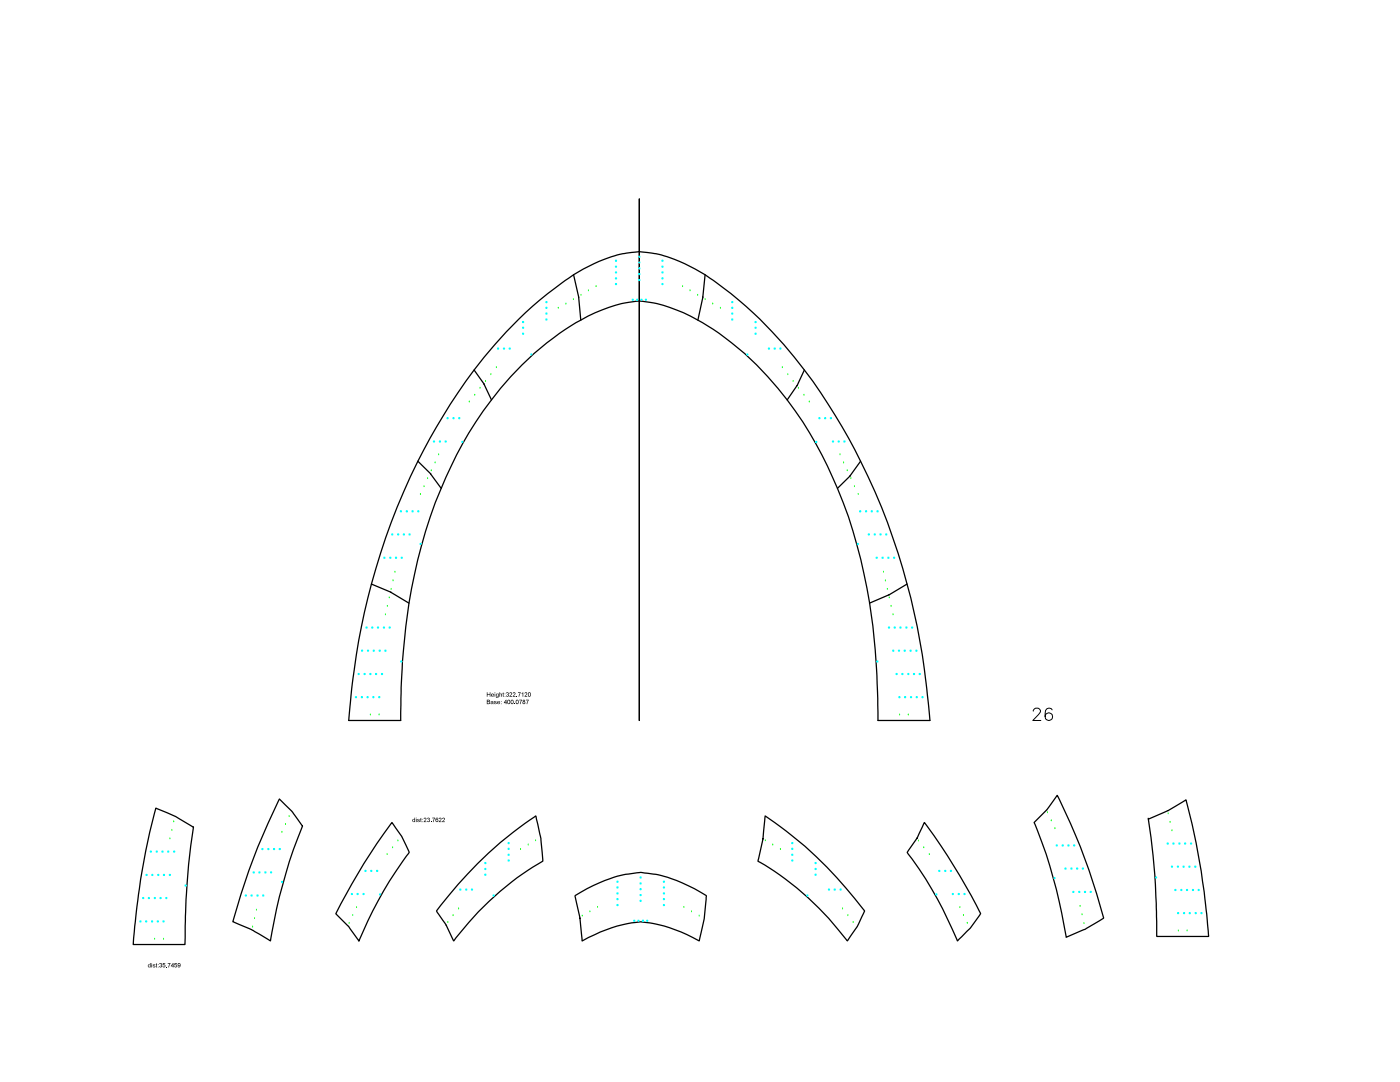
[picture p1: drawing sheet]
<svg xmlns="http://www.w3.org/2000/svg" width="279mm" height="216mm" viewBox="0 0 279 216" stroke-linecap="round" stroke-linejoin="round" font-family="sans-serif">
<g fill="#000">
<path d="M97.2 138.1h.1v.4h.4v-.4h.2v.9h-.2v-.4h-.4v.4h-.1zM99.7 138.1h.1v.4a.21 .21 0 0 1 .3-.1 .21 .21 0 0 1 .1 .2v.4h-.1l-.2-.5-.1 .5h-.1zM100.3 138.2h.2l.1 .2v.6h-.2zM101.1 138.2h.4l-.1 .3a.28 .28 0 0 1 0 .5 .28 .28 0 0 1-.4-.2l.2 .1a.17 .17 0 0 0 .2-.1 .17 .17 0 0 0-.2-.2l.2-.3h-.4zM101.7 138.2a.33 .33 0 0 1 .5 .3 .33 .33 0 0 1-.4 .3l.4 .1v.1h-.5l.3-.5a.15 .15 0 0 0 0-.2 .15 .15 0 0 0-.2 .1h-.1zM102.4 138.2a.33 .33 0 0 1 .5 .3 .33 .33 0 0 1-.4 .3l.4 .1v.1h-.6l.4-.5a.15 .15 0 0 0 0-.2 .15 .15 0 0 0-.2 .1h-.2zM103.1 138.9l.1 .1zM103.4 138.1h.5l-.3 .9h-.1v-.2l.3-.5h-.4zM103.6 139.6h.6l-.3 .9h-.1v-.2l.3-.6h-.5zM104.1 138.4l.3-.3v.9h-.1v-.7l-.2 .2zM105 139.6h.5l-.3 .9h-.1v-.2l.3-.6h-.4zM104.8 138.2a.33 .33 0 0 1 .4 .3 .33 .33 0 0 1-.3 .3l.3 .1v.1h-.5l.4-.5a.15 .15 0 0 0-.1-.2 .15 .15 0 0 0-.2 .1h-.1z"/>
<path d="M98.6 139.9h.3l.2 .1h-.3v.1a.25 .25 0 0 1 .3 .1 .25 .25 0 0 1-.1 .3 .25 .25 0 0 1-.3 0l-.1-.2 .3 .1 .1-.1-.4-.2zM102.7 140.4l.1 .1zM83.3 163.5l.3-.1 .2 .2-.3-.1-.1 .1a.25 .25 0 0 1 .4 .1 .25 .25 0 0 1-.1 .4 .25 .25 0 0 1-.4-.1v-.2l.2 .2 .2-.1-.4-.2zM83.9 163.3l.2-.1v.2v.6h-.2zM84.6 163.2a.33 .33 0 0 1 .5 .3 .33 .33 0 0 1-.4 .4h.4v.1h-.5l.3-.5a.15 .15 0 0 0 0-.2 .15 .15 0 0 0-.2 .1h-.1zM85.3 163.2h.4l-.1 .4a.28 .28 0 0 1 0 .4 .28 .28 0 0 1-.4-.2l.2 .1a.17 .17 0 0 0 .3-.1 .18 .18 0 0 0-.3-.2l.2-.2h-.4zM86 163.9l.1 .1zM86.3 163.2h.5l-.3 .8h-.1v-.2l.3-.5h-.4zM87.7 163.2a.33 .33 0 0 1 .4 .3 .33 .33 0 0 1-.3 .4h.3v.1h-.5l.3-.5a.15 .15 0 0 0 0-.2 .15 .15 0 0 0-.2 .1h-.1zM88.3 163.2a.33 .33 0 0 1 .5 .3 .33 .33 0 0 1-.4 .4h.4v.1h-.6l.4-.5a.15 .15 0 0 0 0-.2 .15 .15 0 0 0-.2 .1h-.2zM30.5 192.5l.3-.1 .2 .2-.3-.1-.1 .1a.25 .25 0 0 1 .4 .1 .25 .25 0 0 1-.1 .4 .25 .25 0 0 1-.3-.1l-.1-.2 .2 .2 .2-.1-.4-.2zM31.1 192.3l.2-.1v.2v.6h-.2z"/>
<path d="M31.9 192.2h.3v.4a.28 .28 0 0 1 0 .4 .28 .28 0 0 1-.4-.2l.1 .1a.17 .17 0 0 0 .3-.1 .17 .17 0 0 0-.2-.2l.2-.2h-.4zM32.5 192.2h.5v.1h-.4v.2a.29 .29 0 0 1 .4 .2 .29 .29 0 0 1-.2 .4 .29 .29 0 0 1-.4-.3h.2a.18 .18 0 0 0 .2 .1 .18 .18 0 0 0 .1-.2 .18 .18 0 0 0-.2-.1h-.3zM33.2 192.9l.1 .1zM33.5 192.2h.5l-.3 .8h-.1v-.2l.3-.5h-.4zM34.9 192.2h.4v.1h-.3l-.1 .2a.29 .29 0 0 1 .4 .2 .29 .29 0 0 1-.2 .4 .29 .29 0 0 1-.3-.3h.1a.18 .18 0 0 0 .2 .1 .18 .18 0 0 0 .1-.2 .18 .18 0 0 0-.2-.1h-.2z"/>
<path d="M98.1 138.5a.29 .29 0 0 1 .3-.1 .29 .29 0 0 1 .2 .3h-.5a.24 .24 0 0 0 .2 .2 .24 .24 0 0 0 .3-.1 .31 .31 0 0 1-.5 .2 .31 .31 0 0 1 0-.5zM98.2 138.5l-.1 .1h.4l-.1-.1z"/>
<path d="M98.7 138.1l.1 .2zM98.7 138.4h.1v.6h-.1z"/>
<path d="M99 138.5l.5-.1v.5a.28 .28 0 0 1-.2 .4 .28 .28 0 0 1-.3-.2l.3 .1 .1-.3a.29 .29 0 0 1-.4 0 .29 .29 0 0 1 0-.4zM99.1 138.5l.1 .4a.2 .2 0 0 0 .2-.2 .2 .2 0 0 0-.3-.2z"/>
<path d="M100 139.9l.1 .1zM100 140.4l.1 .1z"/>
<path d="M100.7 138.4l.2 .1zM100.7 138.9l.2 .1z"/>
<path d="M105.4 138.2a.39 .39 0 0 1 .6 .4 .39 .39 0 0 1-.6 .4zM105.5 138.3l.1 .6a.28 .28 0 0 0 .2-.3 .28 .28 0 0 0-.3-.3z"/>
<path d="M97.2 139.6l.6 .1-.1 .7-.5 .1zM97.3 139.7v.3l.4-.1zM97.3 140.1v.3l.4-.1-.1-.2z"/>
<path d="M98 140l.1-.1a.35 .35 0 0 1 .4 .2 .35 .35 0 0 1-.1 .4h-.1a.21 .21 0 0 1-.3 0 .21 .21 0 0 1 0-.3 .21 .21 0 0 1 .3-.1v-.1l-.4 .1zM98.1 140.3l.1 .1 .1-.2z"/>
<path d="M99.3 140a.3 .3 0 0 1 .3-.1 .3 .3 0 0 1 .2 .3h-.5a.24 .24 0 0 0 .2 .2 .24 .24 0 0 0 .3-.1 .31 .31 0 0 1-.5 .2 .31 .31 0 0 1 0-.5zM99.4 140l-.1 .1h.4l-.1-.1z"/>
<path d="M101 139.6l.2 .6-.1 .3h-.2v-.2h-.3zM100.9 139.8l-.2 .4h.2z"/>
<path d="M101.3 139.7a.39 .39 0 0 1 .6 .4 .39 .39 0 0 1-.6 .3zM101.4 139.8l.1 .6a.28 .28 0 0 0 .2-.3 .28 .28 0 0 0-.3-.3z"/>
<path d="M102 139.7a.39 .39 0 0 1 .5 .4 .39 .39 0 0 1-.5 .3zM102.1 139.8v.6a.28 .28 0 0 0 .3-.3 .28 .28 0 0 0-.3-.3z"/>
<path d="M103 139.7a.39 .39 0 0 1 .5 .4 .39 .39 0 0 1-.5 .3zM103.1 139.8v.6a.28 .28 0 0 0 .3-.3 .28 .28 0 0 0-.3-.3z"/>
<path d="M104.4 139.7a.23 .23 0 0 1 .3 0 .23 .23 0 0 1 0 .3 .26 .26 0 0 1 .1 .4 .26 .26 0 0 1-.4 0 .26 .26 0 0 1 0-.4l-.1-.1zM104.4 139.8a.15 .15 0 0 0 .3 0 .15 .15 0 0 0-.3 0zM104.4 140.2a.16 .16 0 0 0 .3 0 .16 .16 0 0 0-.3 0z"/>
<path d="M82.4 163.5h.3v-.3h.1v.8h-.1a.29 .29 0 0 1-.4-.1 .29 .29 0 0 1 .1-.4zM82.5 163.6v.3a.2 .2 0 0 0 .2-.2 .2 .2 0 0 0-.2-.1z"/>
<path d="M83 163.2l.1 .1zM83 163.4h.1v.6h-.1z"/>
<path d="M84.3 163.4l.1 .1zM84.3 163.9l.1 .1z"/>
<path d="M87 163.3l.3-.1 .2 .2-.4-.1-.1 .3a.29 .29 0 0 1 .5 .1 .29 .29 0 0 1-.2 .4 .29 .29 0 0 1-.4-.3zM87 163.7a.2 .2 0 0 0 .4 0 .2 .2 0 0 0-.4 0z"/>
<path d="M29.6 192.5h.3v-.3h.1v.8h-.1a.29 .29 0 0 1-.4-.1 .29 .29 0 0 1 .1-.4zM29.7 192.5v.4a.2 .2 0 0 0 .2-.2 .2 .2 0 0 0-.2-.2z"/>
<path d="M30.2 192.2l.1 .1zM30.2 192.4h.1v.6h-.1z"/>
<path d="M31.5 192.4l.1 .1zM31.5 192.9l.1 .1z"/>
<path d="M34.5 192.2l.2 .5-.1 .3h-.1v-.2h-.4zM34.5 192.4l-.3 .3h.3z"/>
<path d="M35.5 192.2a.38 .38 0 0 1 .5 .4 .38 .38 0 0 1-.5 .3h.3l.1-.3a.28 .28 0 0 1-.4 .1 .28 .28 0 0 1 0-.5zM35.6 192.5a.17 .17 0 0 0 .3 0 .17 .17 0 0 0-.3 0z"/>
</g>
<path d="M206.2 141.9l.1-.3 .4-.3 .7 .1a.52 .52 0 0 1 .1 .8l-1.4 1.6h1.6M210 141.6a.73 .73 0 0 0-.7-.3 .73 .73 0 0 0-.6 .5 1.84 1.84 0 0 0 .2 1.8 .74 .74 0 0 0 1.1-.3 .74 .74 0 0 0-.5-1 .74 .74 0 0 0-.9 .7" fill="none" stroke="#000" stroke-width=".2"/>
<path d="M127.6 39.7v104.1M127.6 50.2l-.6 .1a26.2 26.2 0 0 0-13.5 5.2 81.3 81.3 0 0 0-22.1 22.9 132.4 132.4 0 0 0-21.3 60.3l-.5 5.1h10.4a142.2 142.2 0 0 1 3.4-32 86.1 86.1 0 0 1 16.5-34.3 53.8 53.8 0 0 1 18.9-15.1 23.9 23.9 0 0 1 8.8-2.3" fill="none" stroke="#000" stroke-width=".25"/>
<g fill="none" stroke="#0f0" stroke-width=".2">
<path d="M114.4 59.8h.1M116 58.9h.1M117.4 58h.1M119 57.2h.1M94.7 78.9h.1M95.8 77.5h.1M96.9 76.1h.1M98 74.8h.1M99.1 73.4h.1M111.4 61.5h.1M112.9 60.7h.1M83.9 98.7h.1"/>
<path d="M84.6 97.1h.1M85.3 95.5h.1M86.1 93.9h.1M86.8 92.4h.1M87.5 90.8h.1M93.6 80.2h.1M77.7 119.3h.1M78.1 117.6h.1M78.4 115.9h.1M78.8 114.2h.1M76.9 122.7h.1M77.3 121h.1"/>
<path d="M73.9 142.7h.1M75.6 142.7h.1"/>
</g>
<circle cx="75.7" cy="139.1" r=".13" fill="none" stroke="#0ff" stroke-width=".2"/>
<circle cx="74.5" cy="139.1" r=".13" fill="none" stroke="#0ff" stroke-width=".2"/>
<circle cx="73.4" cy="139.1" r=".13" fill="none" stroke="#0ff" stroke-width=".2"/>
<circle cx="72.2" cy="139.1" r=".13" fill="none" stroke="#0ff" stroke-width=".2"/>
<circle cx="71" cy="139.1" r=".13" fill="none" stroke="#0ff" stroke-width=".2"/>
<circle cx="76.2" cy="134.5" r=".13" fill="none" stroke="#0ff" stroke-width=".2"/>
<circle cx="75.1" cy="134.5" r=".13" fill="none" stroke="#0ff" stroke-width=".2"/>
<circle cx="73.9" cy="134.5" r=".13" fill="none" stroke="#0ff" stroke-width=".2"/>
<circle cx="72.8" cy="134.5" r=".13" fill="none" stroke="#0ff" stroke-width=".2"/>
<circle cx="71.6" cy="134.5" r=".13" fill="none" stroke="#0ff" stroke-width=".2"/>
<circle cx="76.9" cy="129.8" r=".13" fill="none" stroke="#0ff" stroke-width=".2"/>
<circle cx="75.8" cy="129.8" r=".13" fill="none" stroke="#0ff" stroke-width=".2"/>
<circle cx="74.6" cy="129.8" r=".13" fill="none" stroke="#0ff" stroke-width=".2"/>
<circle cx="73.4" cy="129.8" r=".13" fill="none" stroke="#0ff" stroke-width=".2"/>
<circle cx="72.3" cy="129.8" r=".13" fill="none" stroke="#0ff" stroke-width=".2"/>
<circle cx="77.8" cy="125.2" r=".13" fill="none" stroke="#0ff" stroke-width=".2"/>
<circle cx="76.6" cy="125.2" r=".13" fill="none" stroke="#0ff" stroke-width=".2"/>
<circle cx="75.4" cy="125.2" r=".13" fill="none" stroke="#0ff" stroke-width=".2"/>
<circle cx="74.3" cy="125.2" r=".13" fill="none" stroke="#0ff" stroke-width=".2"/>
<circle cx="73.2" cy="125.2" r=".13" fill="none" stroke="#0ff" stroke-width=".2"/>
<circle cx="80.2" cy="111.3" r=".13" fill="none" stroke="#0ff" stroke-width=".2"/>
<circle cx="79" cy="111.3" r=".13" fill="none" stroke="#0ff" stroke-width=".2"/>
<circle cx="77.9" cy="111.3" r=".13" fill="none" stroke="#0ff" stroke-width=".2"/>
<circle cx="76.7" cy="111.3" r=".13" fill="none" stroke="#0ff" stroke-width=".2"/>
<circle cx="81.7" cy="106.6" r=".13" fill="none" stroke="#0ff" stroke-width=".2"/>
<circle cx="80.6" cy="106.6" r=".13" fill="none" stroke="#0ff" stroke-width=".2"/>
<circle cx="79.5" cy="106.6" r=".13" fill="none" stroke="#0ff" stroke-width=".2"/>
<circle cx="78.3" cy="106.6" r=".13" fill="none" stroke="#0ff" stroke-width=".2"/>
<circle cx="83.5" cy="102" r=".13" fill="none" stroke="#0ff" stroke-width=".2"/>
<circle cx="82.3" cy="102" r=".13" fill="none" stroke="#0ff" stroke-width=".2"/>
<circle cx="81.2" cy="102" r=".13" fill="none" stroke="#0ff" stroke-width=".2"/>
<circle cx="80" cy="102" r=".13" fill="none" stroke="#0ff" stroke-width=".2"/>
<circle cx="88.9" cy="88.1" r=".13" fill="none" stroke="#0ff" stroke-width=".2"/>
<circle cx="87.8" cy="88.1" r=".13" fill="none" stroke="#0ff" stroke-width=".2"/>
<circle cx="86.6" cy="88.1" r=".13" fill="none" stroke="#0ff" stroke-width=".2"/>
<circle cx="91.7" cy="83.4" r=".13" fill="none" stroke="#0ff" stroke-width=".2"/>
<circle cx="90.5" cy="83.4" r=".13" fill="none" stroke="#0ff" stroke-width=".2"/>
<circle cx="89.3" cy="83.4" r=".13" fill="none" stroke="#0ff" stroke-width=".2"/>
<circle cx="101.7" cy="69.6" r=".13" fill="none" stroke="#0ff" stroke-width=".2"/>
<circle cx="100.6" cy="69.6" r=".13" fill="none" stroke="#0ff" stroke-width=".2"/>
<circle cx="99.4" cy="69.6" r=".13" fill="none" stroke="#0ff" stroke-width=".2"/>
<circle cx="104.4" cy="66.6" r=".13" fill="none" stroke="#0ff" stroke-width=".2"/>
<circle cx="104.4" cy="65.4" r=".13" fill="none" stroke="#0ff" stroke-width=".2"/>
<circle cx="104.4" cy="64.3" r=".13" fill="none" stroke="#0ff" stroke-width=".2"/>
<circle cx="109.1" cy="63.8" r=".13" fill="none" stroke="#0ff" stroke-width=".2"/>
<circle cx="109.1" cy="62.6" r=".13" fill="none" stroke="#0ff" stroke-width=".2"/>
<circle cx="109.1" cy="61.4" r=".13" fill="none" stroke="#0ff" stroke-width=".2"/>
<circle cx="109.1" cy="60.3" r=".13" fill="none" stroke="#0ff" stroke-width=".2"/>
<circle cx="122.9" cy="56.7" r=".13" fill="none" stroke="#0ff" stroke-width=".2"/>
<circle cx="122.9" cy="55.5" r=".13" fill="none" stroke="#0ff" stroke-width=".2"/>
<circle cx="122.9" cy="54.4" r=".13" fill="none" stroke="#0ff" stroke-width=".2"/>
<circle cx="122.9" cy="53.2" r=".13" fill="none" stroke="#0ff" stroke-width=".2"/>
<circle cx="122.9" cy="52" r=".13" fill="none" stroke="#0ff" stroke-width=".2"/>
<path d="M127.6 39.7v104.1M114.5 54.8l1 4.5M115.5 59.3l.4 4.6M127.6 50.2h.2a26.4 26.4 0 0 1 13.9 5.3 82.9 82.9 0 0 1 22.1 22.9 133.2 133.2 0 0 1 21.5 62.5l.3 2.9h-10.4v-3.2a125.3 125.3 0 0 0-5.9-37.5 79.6 79.6 0 0 0-18.3-30.3 46.9 46.9 0 0 0-18.6-11.9l-1.9-.4-2.9-.4M94.6 73.8l2 2.8M96.6 76.7l1.5 3.1M83.4 92l2.5 2.5M85.9 94.6l2.2 2.9M74.1 116.5l3.9 1.7M78 118.2l3.6 2.2" fill="none" stroke="#000" stroke-width=".25"/>
<circle cx="132.2" cy="56.7" r=".13" fill="none" stroke="#0ff" stroke-width=".2"/>
<circle cx="132.2" cy="55.5" r=".13" fill="none" stroke="#0ff" stroke-width=".2"/>
<circle cx="132.2" cy="54.4" r=".13" fill="none" stroke="#0ff" stroke-width=".2"/>
<circle cx="132.2" cy="53.2" r=".13" fill="none" stroke="#0ff" stroke-width=".2"/>
<circle cx="132.2" cy="52" r=".13" fill="none" stroke="#0ff" stroke-width=".2"/>
<path d="M140.7 54.8l-.4 4.6-1 4.5M159 77l-1.9 2.8M160.5 73.8l-1.4 3.1M169.7 95l-2.6 2.5M171.7 92l-2 2.9M177.4 118.7l-3.9 1.7M181 116.5l-3.6 2.2" fill="none" stroke="#000" stroke-width=".25"/>
<circle cx="127.6" cy="55.9" r=".13" fill="none" stroke="#0ff" stroke-width=".2"/>
<circle cx="127.6" cy="54.7" r=".13" fill="none" stroke="#0ff" stroke-width=".2"/>
<circle cx="127.6" cy="53.6" r=".13" fill="none" stroke="#0ff" stroke-width=".2"/>
<circle cx="127.6" cy="52.4" r=".13" fill="none" stroke="#0ff" stroke-width=".2"/>
<circle cx="127.6" cy="51.2" r=".13" fill="none" stroke="#0ff" stroke-width=".2"/>
<path d="M115.5 59.3h.1M140.3 59.4h.1M96.6 76.6v.1M159.1 76.9l-.1 .1M85.9 94.5v.1M169.7 94.9v.1M78 118.2h.1M177.4 118.7h.1" fill="none" stroke="#000" stroke-width=".25"/>
<g fill="none" stroke="#0f0" stroke-width=".2">
<path d="M136.2 57.2h.1M137.7 58h.1M139.2 58.9h.1M140.7 59.8h.1M142.2 60.7h.1M143.8 61.5h.1M156.1 73.4h.1M157.2 74.8h.1M158.3 76.1h.1M159.3 77.5h.1M160.4 78.9h.1M161.5 80.2h.1"/>
<path d="M167.6 90.8h.1M168.4 92.4h.1M169.1 93.9h.1M169.8 95.5h.1M170.5 97.1h.1M171.3 98.7h.1M176.3 114.2h.1M176.7 115.9h.1M177.1 117.6h.1M177.5 119.3h.1M177.8 121h.1M178.2 122.7h.1"/>
<path d="M179.5 142.7h.1M181.3 142.7h.1"/>
</g>
<circle cx="80.1" cy="132" r=".13" fill="none" stroke="#0ff" stroke-width=".2"/>
<circle cx="83.9" cy="108.5" r=".13" fill="none" stroke="#0ff" stroke-width=".2"/>
<circle cx="92.3" cy="88.2" r=".13" fill="none" stroke="#0ff" stroke-width=".2"/>
<circle cx="106" cy="70.7" r=".13" fill="none" stroke="#0ff" stroke-width=".2"/>
<circle cx="127.2" cy="59.8" r=".13" fill="none" stroke="#0ff" stroke-width=".2"/>
<circle cx="128" cy="59.8" r=".13" fill="none" stroke="#0ff" stroke-width=".2"/>
<circle cx="126.3" cy="59.8" r=".13" fill="none" stroke="#0ff" stroke-width=".2"/>
<circle cx="128.9" cy="59.8" r=".13" fill="none" stroke="#0ff" stroke-width=".2"/>
<circle cx="179.5" cy="139.1" r=".13" fill="none" stroke="#0ff" stroke-width=".2"/>
<circle cx="180.6" cy="139.1" r=".13" fill="none" stroke="#0ff" stroke-width=".2"/>
<circle cx="181.8" cy="139.1" r=".13" fill="none" stroke="#0ff" stroke-width=".2"/>
<circle cx="183" cy="139.1" r=".13" fill="none" stroke="#0ff" stroke-width=".2"/>
<circle cx="184.1" cy="139.1" r=".13" fill="none" stroke="#0ff" stroke-width=".2"/>
<circle cx="178.9" cy="134.5" r=".13" fill="none" stroke="#0ff" stroke-width=".2"/>
<circle cx="180.1" cy="134.5" r=".13" fill="none" stroke="#0ff" stroke-width=".2"/>
<circle cx="181.3" cy="134.5" r=".13" fill="none" stroke="#0ff" stroke-width=".2"/>
<circle cx="182.4" cy="134.5" r=".13" fill="none" stroke="#0ff" stroke-width=".2"/>
<circle cx="183.6" cy="134.5" r=".13" fill="none" stroke="#0ff" stroke-width=".2"/>
<circle cx="178.3" cy="129.8" r=".13" fill="none" stroke="#0ff" stroke-width=".2"/>
<circle cx="179.4" cy="129.8" r=".13" fill="none" stroke="#0ff" stroke-width=".2"/>
<circle cx="180.6" cy="129.8" r=".13" fill="none" stroke="#0ff" stroke-width=".2"/>
<circle cx="181.7" cy="129.8" r=".13" fill="none" stroke="#0ff" stroke-width=".2"/>
<circle cx="182.9" cy="129.8" r=".13" fill="none" stroke="#0ff" stroke-width=".2"/>
<circle cx="177.4" cy="125.2" r=".13" fill="none" stroke="#0ff" stroke-width=".2"/>
<circle cx="178.6" cy="125.2" r=".13" fill="none" stroke="#0ff" stroke-width=".2"/>
<circle cx="179.7" cy="125.2" r=".13" fill="none" stroke="#0ff" stroke-width=".2"/>
<circle cx="180.9" cy="125.2" r=".13" fill="none" stroke="#0ff" stroke-width=".2"/>
<circle cx="182" cy="125.2" r=".13" fill="none" stroke="#0ff" stroke-width=".2"/>
<circle cx="175" cy="111.3" r=".13" fill="none" stroke="#0ff" stroke-width=".2"/>
<circle cx="176.1" cy="111.3" r=".13" fill="none" stroke="#0ff" stroke-width=".2"/>
<circle cx="177.3" cy="111.3" r=".13" fill="none" stroke="#0ff" stroke-width=".2"/>
<circle cx="178.4" cy="111.3" r=".13" fill="none" stroke="#0ff" stroke-width=".2"/>
<circle cx="173.4" cy="106.6" r=".13" fill="none" stroke="#0ff" stroke-width=".2"/>
<circle cx="174.6" cy="106.6" r=".13" fill="none" stroke="#0ff" stroke-width=".2"/>
<circle cx="175.7" cy="106.6" r=".13" fill="none" stroke="#0ff" stroke-width=".2"/>
<circle cx="176.9" cy="106.6" r=".13" fill="none" stroke="#0ff" stroke-width=".2"/>
<circle cx="171.7" cy="102" r=".13" fill="none" stroke="#0ff" stroke-width=".2"/>
<circle cx="172.8" cy="102" r=".13" fill="none" stroke="#0ff" stroke-width=".2"/>
<circle cx="174" cy="102" r=".13" fill="none" stroke="#0ff" stroke-width=".2"/>
<circle cx="175.1" cy="102" r=".13" fill="none" stroke="#0ff" stroke-width=".2"/>
<circle cx="166.2" cy="88.1" r=".13" fill="none" stroke="#0ff" stroke-width=".2"/>
<circle cx="167.4" cy="88.1" r=".13" fill="none" stroke="#0ff" stroke-width=".2"/>
<circle cx="168.5" cy="88.1" r=".13" fill="none" stroke="#0ff" stroke-width=".2"/>
<circle cx="163.5" cy="83.4" r=".13" fill="none" stroke="#0ff" stroke-width=".2"/>
<circle cx="164.7" cy="83.4" r=".13" fill="none" stroke="#0ff" stroke-width=".2"/>
<circle cx="165.8" cy="83.4" r=".13" fill="none" stroke="#0ff" stroke-width=".2"/>
<circle cx="153.5" cy="69.6" r=".13" fill="none" stroke="#0ff" stroke-width=".2"/>
<circle cx="154.6" cy="69.6" r=".13" fill="none" stroke="#0ff" stroke-width=".2"/>
<circle cx="155.7" cy="69.6" r=".13" fill="none" stroke="#0ff" stroke-width=".2"/>
<circle cx="150.8" cy="66.6" r=".13" fill="none" stroke="#0ff" stroke-width=".2"/>
<circle cx="150.8" cy="65.4" r=".13" fill="none" stroke="#0ff" stroke-width=".2"/>
<circle cx="150.8" cy="64.3" r=".13" fill="none" stroke="#0ff" stroke-width=".2"/>
<circle cx="146.1" cy="63.8" r=".13" fill="none" stroke="#0ff" stroke-width=".2"/>
<circle cx="146.1" cy="62.6" r=".13" fill="none" stroke="#0ff" stroke-width=".2"/>
<circle cx="146.1" cy="61.4" r=".13" fill="none" stroke="#0ff" stroke-width=".2"/>
<circle cx="146.1" cy="60.3" r=".13" fill="none" stroke="#0ff" stroke-width=".2"/>
<circle cx="175.1" cy="132" r=".13" fill="none" stroke="#0ff" stroke-width=".2"/>
<circle cx="171.2" cy="108.5" r=".13" fill="none" stroke="#0ff" stroke-width=".2"/>
<circle cx="162.9" cy="88.2" r=".13" fill="none" stroke="#0ff" stroke-width=".2"/>
<circle cx="149.1" cy="70.7" r=".13" fill="none" stroke="#0ff" stroke-width=".2"/>
<path d="M31.1 161.2l3.9 1.7 3.6 2.2a163.3 163.3 0 0 0-1.7 23.4h-10.3a150.7 150.7 0 0 1 4.5-27.1z" fill="none" stroke="#000" stroke-width=".25"/>
<path d="M33.9 167.4h.1M34.3 165.7h.1M34.7 164h.1M30.9 187.4h.1M32.6 187.4h.1" fill="none" stroke="#0f0" stroke-width=".2"/>
<circle cx="32.6" cy="183.9" r=".13" fill="none" stroke="#0ff" stroke-width=".2"/>
<circle cx="31.5" cy="183.9" r=".13" fill="none" stroke="#0ff" stroke-width=".2"/>
<circle cx="30.4" cy="183.9" r=".13" fill="none" stroke="#0ff" stroke-width=".2"/>
<circle cx="29.2" cy="183.9" r=".13" fill="none" stroke="#0ff" stroke-width=".2"/>
<circle cx="28" cy="183.9" r=".13" fill="none" stroke="#0ff" stroke-width=".2"/>
<circle cx="33.2" cy="179.2" r=".13" fill="none" stroke="#0ff" stroke-width=".2"/>
<circle cx="32" cy="179.2" r=".13" fill="none" stroke="#0ff" stroke-width=".2"/>
<circle cx="30.9" cy="179.2" r=".13" fill="none" stroke="#0ff" stroke-width=".2"/>
<circle cx="29.7" cy="179.2" r=".13" fill="none" stroke="#0ff" stroke-width=".2"/>
<circle cx="28.6" cy="179.2" r=".13" fill="none" stroke="#0ff" stroke-width=".2"/>
<circle cx="33.9" cy="174.6" r=".13" fill="none" stroke="#0ff" stroke-width=".2"/>
<circle cx="32.7" cy="174.6" r=".13" fill="none" stroke="#0ff" stroke-width=".2"/>
<circle cx="31.6" cy="174.6" r=".13" fill="none" stroke="#0ff" stroke-width=".2"/>
<circle cx="30.4" cy="174.6" r=".13" fill="none" stroke="#0ff" stroke-width=".2"/>
<circle cx="29.3" cy="174.6" r=".13" fill="none" stroke="#0ff" stroke-width=".2"/>
<circle cx="34.8" cy="169.9" r=".13" fill="none" stroke="#0ff" stroke-width=".2"/>
<circle cx="33.6" cy="169.9" r=".13" fill="none" stroke="#0ff" stroke-width=".2"/>
<circle cx="32.4" cy="169.9" r=".13" fill="none" stroke="#0ff" stroke-width=".2"/>
<circle cx="31.3" cy="169.9" r=".13" fill="none" stroke="#0ff" stroke-width=".2"/>
<circle cx="30.1" cy="169.9" r=".13" fill="none" stroke="#0ff" stroke-width=".2"/>
<circle cx="37" cy="176.7" r=".13" fill="none" stroke="#0ff" stroke-width=".2"/>
<path d="M55.8 159.4l2.5 2.5 2.1 2.9a101.8 101.8 0 0 0-6.4 22.9l-3.5-2-4-1.8a129.9 129.9 0 0 1 9.3-24.5z" fill="none" stroke="#000" stroke-width=".25"/>
<path d="M56.3 166.1h.1M57 164.5h.1M57.7 162.9h.1M50.4 185h.1M50.8 183.3h.1M51.2 181.6h.1" fill="none" stroke="#0f0" stroke-width=".2"/>
<circle cx="52.5" cy="178.7" r=".13" fill="none" stroke="#0ff" stroke-width=".2"/>
<circle cx="51.4" cy="178.7" r=".13" fill="none" stroke="#0ff" stroke-width=".2"/>
<circle cx="50.2" cy="178.7" r=".13" fill="none" stroke="#0ff" stroke-width=".2"/>
<circle cx="49.1" cy="178.7" r=".13" fill="none" stroke="#0ff" stroke-width=".2"/>
<circle cx="54.1" cy="174.1" r=".13" fill="none" stroke="#0ff" stroke-width=".2"/>
<circle cx="53" cy="174.1" r=".13" fill="none" stroke="#0ff" stroke-width=".2"/>
<circle cx="51.8" cy="174.1" r=".13" fill="none" stroke="#0ff" stroke-width=".2"/>
<circle cx="50.6" cy="174.1" r=".13" fill="none" stroke="#0ff" stroke-width=".2"/>
<circle cx="55.8" cy="169.4" r=".13" fill="none" stroke="#0ff" stroke-width=".2"/>
<circle cx="54.7" cy="169.4" r=".13" fill="none" stroke="#0ff" stroke-width=".2"/>
<circle cx="53.6" cy="169.4" r=".13" fill="none" stroke="#0ff" stroke-width=".2"/>
<circle cx="52.4" cy="169.4" r=".13" fill="none" stroke="#0ff" stroke-width=".2"/>
<circle cx="56.3" cy="176" r=".13" fill="none" stroke="#0ff" stroke-width=".2"/>
<path d="M78.2 164.1l2 2.9 1.5 3.1a77.7 77.7 0 0 0-10.1 17.6l-2-2.9-2.6-2.5a117.6 117.6 0 0 1 11.2-18.2z" fill="none" stroke="#000" stroke-width=".25"/>
<path d="M77.3 170.5h.1M78.4 169.2h.1M79.4 167.8h.1M69.7 184.2h.1M70.4 182.7h.1M71.2 181.1h.1" fill="none" stroke="#0f0" stroke-width=".2"/>
<circle cx="72.6" cy="178.4" r=".13" fill="none" stroke="#0ff" stroke-width=".2"/>
<circle cx="71.4" cy="178.4" r=".13" fill="none" stroke="#0ff" stroke-width=".2"/>
<circle cx="70.2" cy="178.4" r=".13" fill="none" stroke="#0ff" stroke-width=".2"/>
<circle cx="75.3" cy="173.8" r=".13" fill="none" stroke="#0ff" stroke-width=".2"/>
<circle cx="74.1" cy="173.8" r=".13" fill="none" stroke="#0ff" stroke-width=".2"/>
<circle cx="72.9" cy="173.8" r=".13" fill="none" stroke="#0ff" stroke-width=".2"/>
<circle cx="75.9" cy="178.5" r=".13" fill="none" stroke="#0ff" stroke-width=".2"/>
<path d="M95.3 172.3a77 77 0 0 1 11.6-9.5l1.1 4.5 .3 4.5a58.6 58.6 0 0 0-17.7 15.9l-1.5-3.1-2-2.8 .9-1.2a89.7 89.7 0 0 1 7.3-8.3z" fill="none" stroke="#000" stroke-width=".25"/>
<path d="M103.9 169.5h.1M105.4 168.6h.1M106.9 167.8h.1M89.4 184.1h.1M90.4 182.7h.1M91.5 181.4h.1" fill="none" stroke="#0f0" stroke-width=".2"/>
<circle cx="94.2" cy="177.5" r=".13" fill="none" stroke="#0ff" stroke-width=".2"/>
<circle cx="93" cy="177.5" r=".13" fill="none" stroke="#0ff" stroke-width=".2"/>
<circle cx="91.9" cy="177.5" r=".13" fill="none" stroke="#0ff" stroke-width=".2"/>
<circle cx="96.9" cy="174.5" r=".13" fill="none" stroke="#0ff" stroke-width=".2"/>
<circle cx="96.9" cy="173.4" r=".13" fill="none" stroke="#0ff" stroke-width=".2"/>
<circle cx="96.9" cy="172.2" r=".13" fill="none" stroke="#0ff" stroke-width=".2"/>
<circle cx="101.5" cy="171.7" r=".13" fill="none" stroke="#0ff" stroke-width=".2"/>
<circle cx="101.5" cy="170.6" r=".13" fill="none" stroke="#0ff" stroke-width=".2"/>
<circle cx="101.5" cy="169.4" r=".13" fill="none" stroke="#0ff" stroke-width=".2"/>
<circle cx="101.5" cy="168.2" r=".13" fill="none" stroke="#0ff" stroke-width=".2"/>
<circle cx="98.5" cy="178.7" r=".13" fill="none" stroke="#0ff" stroke-width=".2"/>
<path d="M116.2 182.8h.1M117.7 181.9h.1M119.3 181.1h.1" fill="none" stroke="#0f0" stroke-width=".2"/>
<circle cx="123.2" cy="180.6" r=".13" fill="none" stroke="#0ff" stroke-width=".2"/>
<circle cx="123.2" cy="179.4" r=".13" fill="none" stroke="#0ff" stroke-width=".2"/>
<circle cx="123.2" cy="178.3" r=".13" fill="none" stroke="#0ff" stroke-width=".2"/>
<circle cx="123.2" cy="177.1" r=".13" fill="none" stroke="#0ff" stroke-width=".2"/>
<circle cx="123.2" cy="175.9" r=".13" fill="none" stroke="#0ff" stroke-width=".2"/>
<path d="M114.8 178.7a26.5 26.5 0 0 1 12.8-4.6 25.3 25.3 0 0 1 13.4 4.7l-.1 .7a30.8 30.8 0 0 1-1.2 7.5l-.1 .7a29.6 29.6 0 0 0-11.8-3.8 27.8 27.8 0 0 0-11.6 3.8l-.5-4.6z" fill="none" stroke="#000" stroke-width=".25"/>
<circle cx="132.5" cy="180.6" r=".13" fill="none" stroke="#0ff" stroke-width=".2"/>
<circle cx="132.5" cy="179.4" r=".13" fill="none" stroke="#0ff" stroke-width=".2"/>
<circle cx="132.5" cy="178.3" r=".13" fill="none" stroke="#0ff" stroke-width=".2"/>
<circle cx="132.5" cy="177.1" r=".13" fill="none" stroke="#0ff" stroke-width=".2"/>
<circle cx="132.5" cy="175.9" r=".13" fill="none" stroke="#0ff" stroke-width=".2"/>
<circle cx="127.8" cy="179.7" r=".13" fill="none" stroke="#0ff" stroke-width=".2"/>
<circle cx="127.8" cy="178.6" r=".13" fill="none" stroke="#0ff" stroke-width=".2"/>
<circle cx="127.8" cy="177.4" r=".13" fill="none" stroke="#0ff" stroke-width=".2"/>
<circle cx="127.8" cy="176.3" r=".13" fill="none" stroke="#0ff" stroke-width=".2"/>
<circle cx="127.8" cy="175.1" r=".13" fill="none" stroke="#0ff" stroke-width=".2"/>
<path d="M136.5 181.1h.1M138 181.9h.1M139.5 182.8h.1" fill="none" stroke="#0f0" stroke-width=".2"/>
<circle cx="127.4" cy="183.7" r=".13" fill="none" stroke="#0ff" stroke-width=".2"/>
<circle cx="128.3" cy="183.7" r=".13" fill="none" stroke="#0ff" stroke-width=".2"/>
<circle cx="126.6" cy="183.7" r=".13" fill="none" stroke="#0ff" stroke-width=".2"/>
<circle cx="129.2" cy="183.7" r=".13" fill="none" stroke="#0ff" stroke-width=".2"/>
<path d="M152.7 162.8a78.4 78.4 0 0 1 19.8 19.1l-1.4 3-2 2.8a58.8 58.8 0 0 0-17.8-15.9l1-4.4z" fill="none" stroke="#000" stroke-width=".25"/>
<path d="M152.7 167.8h.1M154.2 168.6h.1M155.7 169.5h.1M168.1 181.4h.1M169.2 182.7h.1M170.3 184.1h.1" fill="none" stroke="#0f0" stroke-width=".2"/>
<circle cx="165.4" cy="177.5" r=".13" fill="none" stroke="#0ff" stroke-width=".2"/>
<circle cx="166.6" cy="177.5" r=".13" fill="none" stroke="#0ff" stroke-width=".2"/>
<circle cx="167.8" cy="177.5" r=".13" fill="none" stroke="#0ff" stroke-width=".2"/>
<circle cx="162.8" cy="174.5" r=".13" fill="none" stroke="#0ff" stroke-width=".2"/>
<circle cx="162.8" cy="173.4" r=".13" fill="none" stroke="#0ff" stroke-width=".2"/>
<circle cx="162.8" cy="172.2" r=".13" fill="none" stroke="#0ff" stroke-width=".2"/>
<circle cx="158.1" cy="171.7" r=".13" fill="none" stroke="#0ff" stroke-width=".2"/>
<circle cx="158.1" cy="170.6" r=".13" fill="none" stroke="#0ff" stroke-width=".2"/>
<circle cx="158.1" cy="169.4" r=".13" fill="none" stroke="#0ff" stroke-width=".2"/>
<circle cx="158.1" cy="168.2" r=".13" fill="none" stroke="#0ff" stroke-width=".2"/>
<circle cx="161.1" cy="178.7" r=".13" fill="none" stroke="#0ff" stroke-width=".2"/>
<path d="M184.4 164.2l.1-.1a123.5 123.5 0 0 1 11.2 18.1l-.2 .4-1.9 2.6-2.5 2.5a77.1 77.1 0 0 0-10-17.5v-.1l1.9-2.8z" fill="none" stroke="#000" stroke-width=".25"/>
<path d="M183.3 167.8h.1M184.4 169.2h.1M185.5 170.5h.1M191.6 181.1h.1M192.3 182.7h.1M193 184.2h.1" fill="none" stroke="#0f0" stroke-width=".2"/>
<circle cx="190.2" cy="178.4" r=".13" fill="none" stroke="#0ff" stroke-width=".2"/>
<circle cx="191.3" cy="178.4" r=".13" fill="none" stroke="#0ff" stroke-width=".2"/>
<circle cx="192.5" cy="178.4" r=".13" fill="none" stroke="#0ff" stroke-width=".2"/>
<circle cx="187.5" cy="173.8" r=".13" fill="none" stroke="#0ff" stroke-width=".2"/>
<circle cx="188.6" cy="173.8" r=".13" fill="none" stroke="#0ff" stroke-width=".2"/>
<circle cx="189.8" cy="173.8" r=".13" fill="none" stroke="#0ff" stroke-width=".2"/>
<circle cx="186.9" cy="178.5" r=".13" fill="none" stroke="#0ff" stroke-width=".2"/>
<path d="M212.8 186.9a92.7 92.7 0 0 0-6.4-22.8l2.5-2.5 2.1-2.9a127 127 0 0 1 9.3 24.5l-3.6 2.2-3.9 1.6" fill="none" stroke="#000" stroke-width=".25"/>
<path d="M209 162.2h.1M209.8 163.8h.1M210.5 165.4h.1M215.6 180.8h.1M215.9 182.5h.1M216.3 184.3h.1" fill="none" stroke="#0f0" stroke-width=".2"/>
<circle cx="214.2" cy="178" r=".13" fill="none" stroke="#0ff" stroke-width=".2"/>
<circle cx="215.4" cy="178" r=".13" fill="none" stroke="#0ff" stroke-width=".2"/>
<circle cx="216.5" cy="178" r=".13" fill="none" stroke="#0ff" stroke-width=".2"/>
<circle cx="217.7" cy="178" r=".13" fill="none" stroke="#0ff" stroke-width=".2"/>
<circle cx="212.6" cy="173.3" r=".13" fill="none" stroke="#0ff" stroke-width=".2"/>
<circle cx="213.8" cy="173.3" r=".13" fill="none" stroke="#0ff" stroke-width=".2"/>
<circle cx="215" cy="173.3" r=".13" fill="none" stroke="#0ff" stroke-width=".2"/>
<circle cx="216.1" cy="173.3" r=".13" fill="none" stroke="#0ff" stroke-width=".2"/>
<circle cx="210.9" cy="168.7" r=".13" fill="none" stroke="#0ff" stroke-width=".2"/>
<circle cx="212.1" cy="168.7" r=".13" fill="none" stroke="#0ff" stroke-width=".2"/>
<circle cx="213.2" cy="168.7" r=".13" fill="none" stroke="#0ff" stroke-width=".2"/>
<circle cx="214.4" cy="168.7" r=".13" fill="none" stroke="#0ff" stroke-width=".2"/>
<circle cx="210.4" cy="175.2" r=".13" fill="none" stroke="#0ff" stroke-width=".2"/>
<path d="M229.2 163.3a144.8 144.8 0 0 1 1.6 23.5l10.4 .1v-.4a152.4 152.4 0 0 0-4.5-26.7v-.2l-3.6 2.2-3.9 1.6" fill="none" stroke="#000" stroke-width=".25"/>
<path d="M233.1 162.4h.1M233.5 164.1h.1M233.9 165.8h.1M235.2 185.8h.1M236.9 185.8h.1" fill="none" stroke="#0f0" stroke-width=".2"/>
<circle cx="235.1" cy="182.2" r=".13" fill="none" stroke="#0ff" stroke-width=".2"/>
<circle cx="236.3" cy="182.2" r=".13" fill="none" stroke="#0ff" stroke-width=".2"/>
<circle cx="237.4" cy="182.2" r=".13" fill="none" stroke="#0ff" stroke-width=".2"/>
<circle cx="238.6" cy="182.2" r=".13" fill="none" stroke="#0ff" stroke-width=".2"/>
<circle cx="239.8" cy="182.2" r=".13" fill="none" stroke="#0ff" stroke-width=".2"/>
<circle cx="234.6" cy="177.6" r=".13" fill="none" stroke="#0ff" stroke-width=".2"/>
<circle cx="235.8" cy="177.6" r=".13" fill="none" stroke="#0ff" stroke-width=".2"/>
<circle cx="236.9" cy="177.6" r=".13" fill="none" stroke="#0ff" stroke-width=".2"/>
<circle cx="238.1" cy="177.6" r=".13" fill="none" stroke="#0ff" stroke-width=".2"/>
<circle cx="239.2" cy="177.6" r=".13" fill="none" stroke="#0ff" stroke-width=".2"/>
<circle cx="233.9" cy="172.9" r=".13" fill="none" stroke="#0ff" stroke-width=".2"/>
<circle cx="235.1" cy="172.9" r=".13" fill="none" stroke="#0ff" stroke-width=".2"/>
<circle cx="236.2" cy="172.9" r=".13" fill="none" stroke="#0ff" stroke-width=".2"/>
<circle cx="237.4" cy="172.9" r=".13" fill="none" stroke="#0ff" stroke-width=".2"/>
<circle cx="238.5" cy="172.9" r=".13" fill="none" stroke="#0ff" stroke-width=".2"/>
<circle cx="233" cy="168.3" r=".13" fill="none" stroke="#0ff" stroke-width=".2"/>
<circle cx="234.2" cy="168.3" r=".13" fill="none" stroke="#0ff" stroke-width=".2"/>
<circle cx="235.4" cy="168.3" r=".13" fill="none" stroke="#0ff" stroke-width=".2"/>
<circle cx="236.5" cy="168.3" r=".13" fill="none" stroke="#0ff" stroke-width=".2"/>
<circle cx="237.7" cy="168.3" r=".13" fill="none" stroke="#0ff" stroke-width=".2"/>
<circle cx="230.7" cy="175.1" r=".13" fill="none" stroke="#0ff" stroke-width=".2"/>
</svg>
